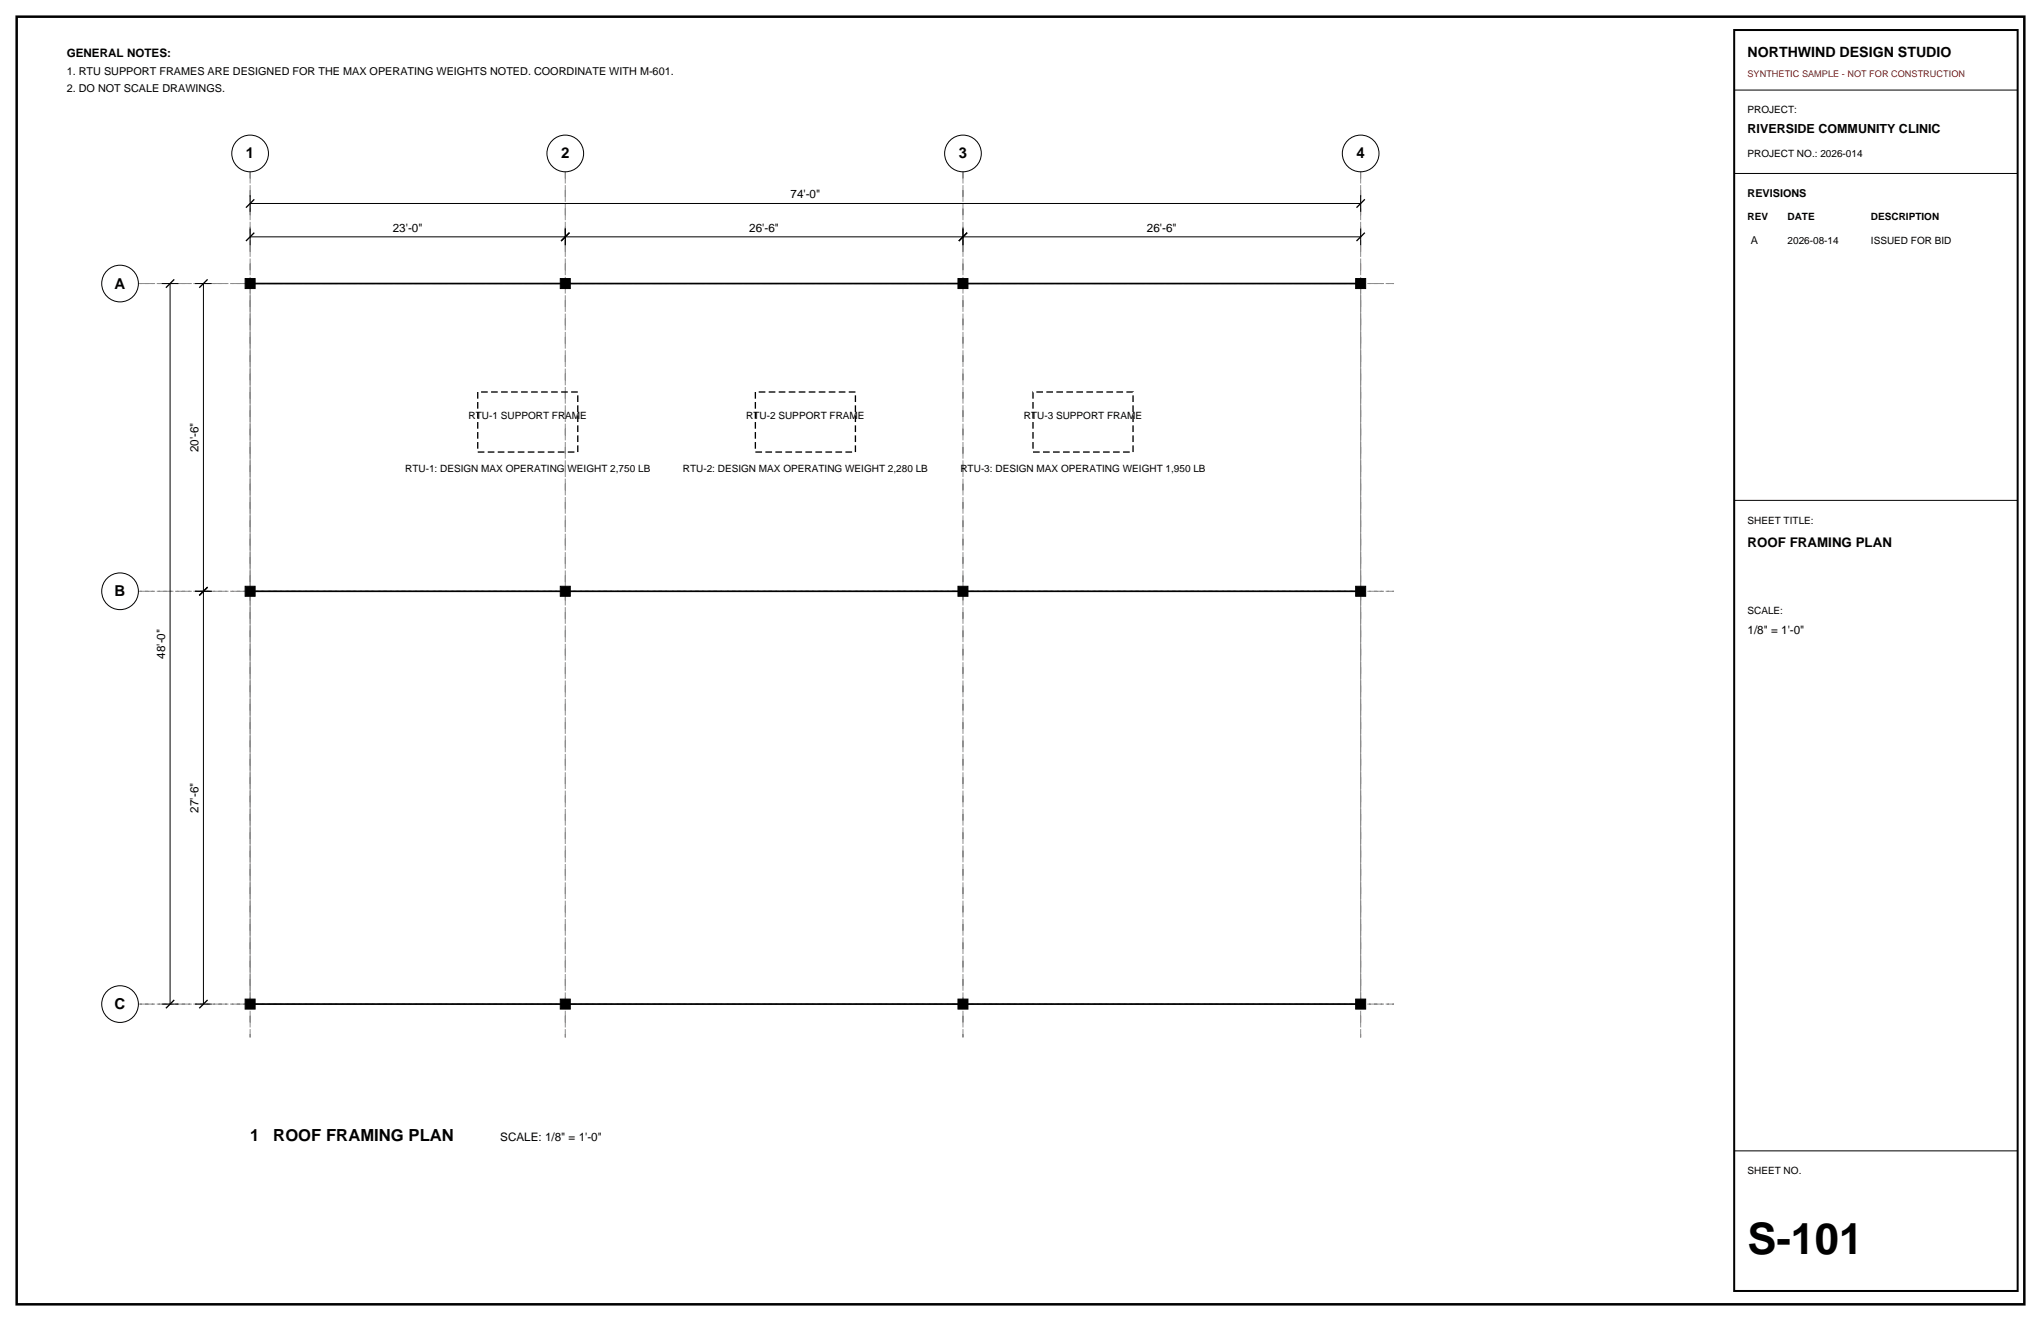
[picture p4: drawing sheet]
<svg xmlns="http://www.w3.org/2000/svg" width="432mm" height="279mm" viewBox="0 0 432 279" stroke-linecap="round" stroke-linejoin="round" font-family="sans-serif">
<defs><g id="words">
<text font-size="9.2" x="369.7" y="265.3">S-101</text>
<g font-size="3.5">
<text x="52.9" y="241.3">1</text>
<text x="57.8" y="241.3">ROOF FRAMING PLAN</text>
</g>
<g font-size="3.2">
<text x="52" y="33.5">1</text>
<text x="118.7" y="33.5">2</text>
<text x="202.8" y="33.5">3</text>
<text x="287" y="33.5">4</text>
<text x="24.3" y="61">A</text>
<text x="24.3" y="126.1">B</text>
<text x="24.3" y="213.4">C</text>
</g>
<text font-size="3" x="369.7" y="12">NORTHWIND DESIGN STUDIO</text>
<text font-size="2.8" x="369.7" y="115.7">ROOF FRAMING PLAN</text>
<text font-size="2.6" x="369.7" y="28.2">RIVERSIDE COMMUNITY CLINIC</text>
<g font-size="2.5">
<text x="14.1" y="12">GENERAL NOTES:</text>
<text x="167.2" y="42">74'-0&quot;</text>
<text x="83.1" y="49">23'-0&quot;</text>
<text x="158.5" y="49">26'-6&quot;</text>
<text x="242.7" y="49">26'-6&quot;</text>
<text x="42" y="95.7" transform="rotate(-90 42 95.7)">20'-6&quot;</text>
<text x="369.7" y="134.1">1/8&quot; = 1'-0&quot;</text>
<text x="34.9" y="139.3" transform="rotate(-90 34.9 139.3)">48'-0&quot;</text>
<text x="42" y="171.9" transform="rotate(-90 42 171.9)">27'-6&quot;</text>
<text x="105.8" y="241.3">SCALE: 1/8&quot; = 1'-0&quot;</text>
</g>
<g font-size="2.3">
<text x="14.1" y="15.9">1. RTU SUPPORT FRAMES ARE DESIGNED FOR THE MAX OPERATING WEIGHTS NOTED. COORDINATE WITH M-601.</text>
<text x="14.1" y="19.4">2. DO NOT SCALE DRAWINGS.</text>
<text x="369.7" y="41.6">REVISIONS</text>
<text x="370.4" y="51.5">A</text>
</g>
<g font-size="2.1">
<text x="369.7" y="24">PROJECT:</text>
<text x="369.7" y="33.2">PROJECT NO.: 2026-014</text>
<text x="369.7" y="46.6">REV</text>
<text x="378.2" y="46.6">DATE</text>
<text x="395.8" y="46.6">DESCRIPTION</text>
<text x="378.2" y="51.5">2026-08-14</text>
<text x="395.8" y="51.5">ISSUED FOR BID</text>
<text x="99.1" y="88.6">RTU-1 SUPPORT FRAME</text>
<text x="157.9" y="88.6">RTU-2 SUPPORT FRAME</text>
<text x="216.6" y="88.6">RTU-3 SUPPORT FRAME</text>
<text x="85.7" y="99.8">RTU-1: DESIGN MAX OPERATING WEIGHT 2,750 LB</text>
<text x="144.5" y="99.8">RTU-2: DESIGN MAX OPERATING WEIGHT 2,280 LB</text>
<text x="203.2" y="99.8">RTU-3: DESIGN MAX OPERATING WEIGHT 1,950 LB</text>
<text x="369.7" y="110.8">SHEET TITLE:</text>
<text x="369.7" y="129.8">SCALE:</text>
<text x="369.7" y="248.4">SHEET NO.</text>
</g>
<text font-size="1.9" fill="#d90d0d" x="369.7" y="16.2">SYNTHETIC SAMPLE - NOT FOR CONSTRUCTION</text>
</g></defs>
<path d="M3.5 3.5h424.8v272.4h-424.8z" fill="none" stroke="#000" stroke-width=".53"/>
<path d="M52.9 36.3v183.1zM119.6 36.3v183.1zM203.7 36.3v183.1zM287.9 36.3v183.1zM29.3 60h265.6zM29.3 125.1h265.6zM29.3 212.4h265.6z" fill="none" stroke="#8c8c8c" stroke-width=".21" stroke-dasharray="2.1 .7 .4 .7" stroke-linecap="butt"/>
<g fill="none" stroke="#000" stroke-width=".21">
<path d="M366.9 19.1h60zM366.9 36.7h60zM34.2 60h3.5zM36 60v152.4zM41.3 60h3.5zM43 60v65.1zM52.9 50.1h66.7zM52.9 48.3v3.6zM52.9 43h235zM52.9 41.3v3.5zM119.6 48.3v3.6zM119.6 50.1h84.1z"/>
<path d="M203.7 48.3v3.6zM203.7 50.1h84.2zM287.9 48.3v3.6zM287.9 41.3v3.5zM366.9 105.8h60zM41.3 125.1h3.5zM43 125.1v87.3zM34.2 212.4h3.5zM41.3 212.4h3.5zM366.9 243.4h60z"/>
<circle cx="52.9" cy="32.5" r="3.9"/>
<circle cx="119.6" cy="32.5" r="3.9"/>
<circle cx="203.7" cy="32.5" r="3.9"/>
<circle cx="287.9" cy="32.5" r="3.9"/>
<circle cx="25.4" cy="60" r="3.9"/>
<circle cx="25.4" cy="125.1" r="3.9"/>
<circle cx="25.4" cy="212.4" r="3.9"/>
</g>
<path d="M52 51l1.8-1.8zM52 43.9l1.8-1.7zM118.7 51l1.8-1.8zM202.8 51l1.8-1.8zM287 51l1.7-1.8zM288.7 42.2l-1.7 1.7zM35.1 60.9l1.8-1.8zM42.2 60.9l1.7-1.8zM42.2 125.9l1.7-1.7zM36.9 211.5l-1.8 1.8zM43.9 211.5l-1.7 1.8z" fill="none" stroke="#000" stroke-width=".28"/>
<path d="M52.9 60h235v152.4h-235z" fill="none" stroke="#8c8c8c" stroke-width=".21"/>
<path d="M51.9 58.9h2.1v2.1h-2.1zM118.5 58.9h2.1v2.1h-2.1zM202.7 58.9h2.1v2.1h-2.1zM286.8 58.9h2.1v2.1h-2.1zM51.9 124h2.1v2.1h-2.1zM118.5 124h2.1v2.1h-2.1zM202.7 124h2.1v2.1h-2.1zM286.8 124h2.1v2.1h-2.1zM51.9 211.3h2.1v2.1h-2.1zM118.5 211.3h2.1v2.1h-2.1zM202.7 211.3h2.1v2.1h-2.1zM286.8 211.3h2.1v2.1h-2.1z" fill="#000" stroke="#000" stroke-width=".21"/>
<path d="M52.9 60h235zM52.9 125.1h235zM52.9 212.4h235z" fill="none" stroke="#000" stroke-width=".35"/>
<path d="M101.1 82.9h21.1v12.7h-21.1zM159.8 82.9h21.2v12.7h-21.2zM218.5 82.9h21.2v12.7h-21.2z" fill="none" stroke="#000" stroke-width=".28" stroke-dasharray="1.4 .7" stroke-linecap="butt"/>
<path d="M366.9 6.4h60v266.6h-60z" fill="none" stroke="#000" stroke-width=".42"/>
<use href="#words"/>
</svg>
